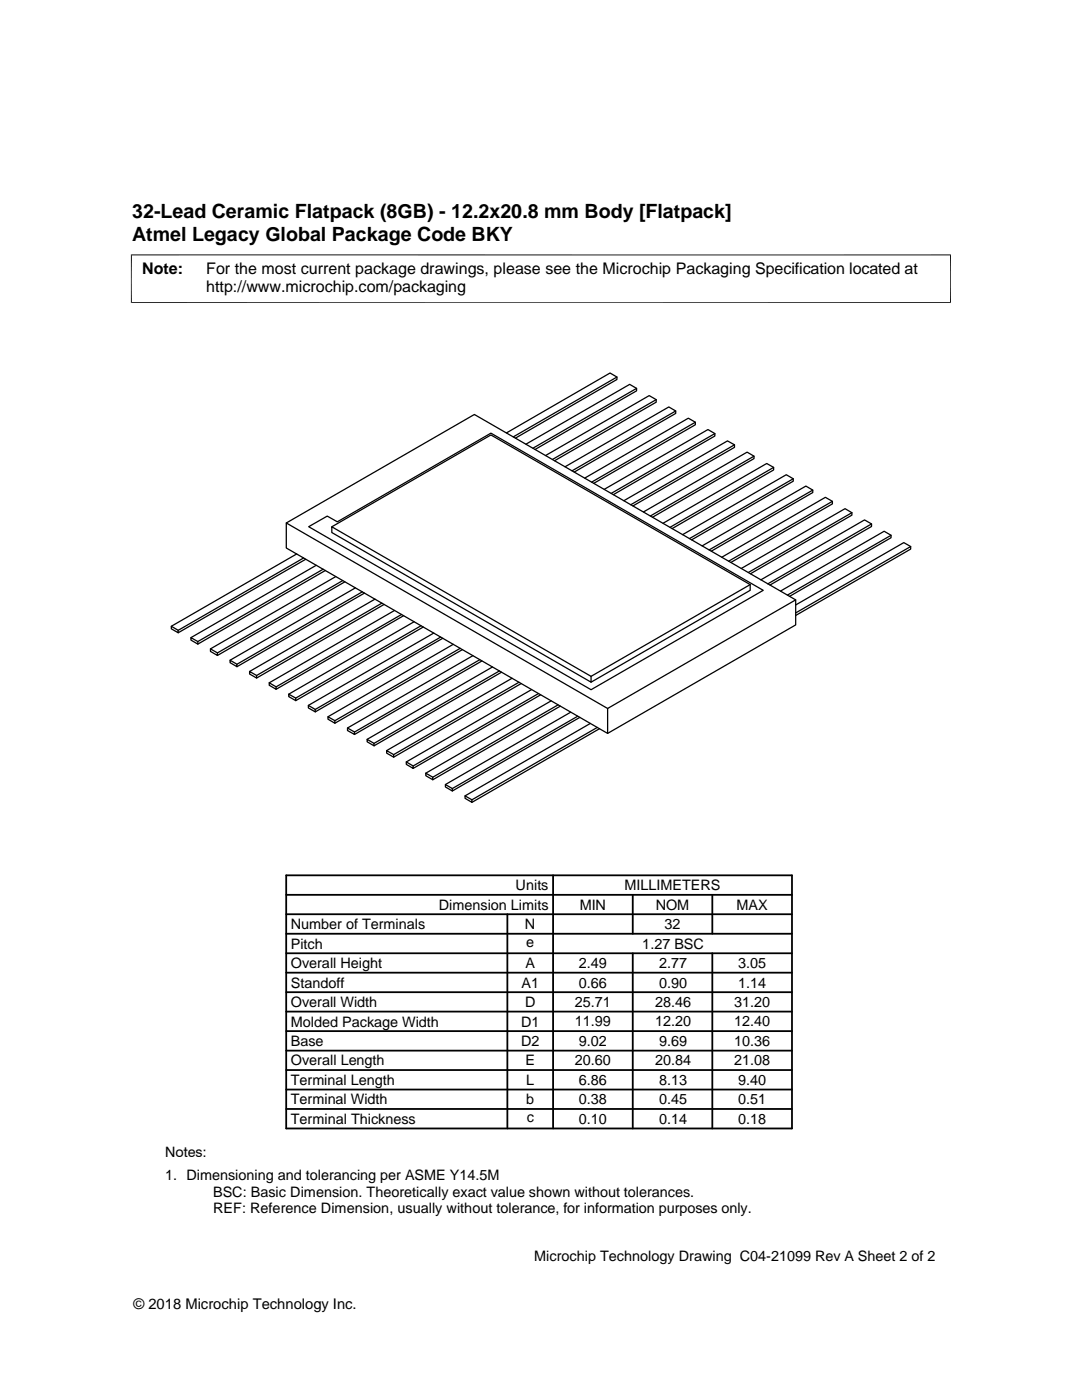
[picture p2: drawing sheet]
<svg xmlns="http://www.w3.org/2000/svg" width="216mm" height="279mm" viewBox="0 0 216 279" stroke-linecap="round" stroke-linejoin="round" font-family="sans-serif">
<defs><g id="words">
<g font-size="3.9">
<text x="26.4" y="43.5">32-Lead Ceramic Flatpack (8GB) - 12.2x20.8 mm Body [Flatpack]</text>
<text x="26.4" y="48">Atmel Legacy Global Package Code BKY</text>
</g>
<g font-size="3.2">
<text x="28.4" y="54.6">Note:</text>
<text x="41.1" y="58.3">http://www.microchip.com/packaging</text>
<text x="41.1" y="54.6">For the most current package drawings, please see the Microchip Packaging Specification located at</text>
</g>
<g font-size="2.9">
<text x="102.9" y="177.7">Units</text>
<text x="124.6" y="177.7">MILLIMETERS</text>
<text x="58" y="185.4">Number of Terminals</text>
<text x="87.6" y="181.5">Dimension Limits</text>
<text x="104.8" y="185.4">N</text>
<text x="115.7" y="181.5">MIN</text>
<text x="130.8" y="181.5">NOM</text>
<text x="132.6" y="185.4">32</text>
<text x="147" y="181.5">MAX</text>
<text x="58" y="189.3">Pitch</text>
<text x="105" y="189">e</text>
<text x="128.2" y="189.3">1.27 BSC</text>
<text x="58" y="193.2">Overall Height</text>
<text x="58" y="197.1">Standoff</text>
<text x="104.1" y="197.1">A1</text>
<text x="104.8" y="193.2">A</text>
<text x="115.5" y="193.2">2.49</text>
<text x="115.5" y="197.1">0.66</text>
<text x="131.5" y="197.1">0.90</text>
<text x="131.5" y="193.2">2.77</text>
<text x="147.3" y="193.2">3.05</text>
<text x="147.3" y="197.1">1.14</text>
<text x="58" y="201">Overall Width</text>
<text x="104.8" y="201">D</text>
<text x="114.7" y="201">25.71</text>
<text x="130.7" y="201">28.46</text>
<text x="146.5" y="201">31.20</text>
<text x="58" y="204.9">Molded Package Width</text>
<text x="58" y="208.7">Base</text>
<text x="104" y="208.8">D2</text>
<text x="104" y="204.9">D1</text>
<text x="114.7" y="204.9">11.99</text>
<text x="115.5" y="208.7">9.02</text>
<text x="130.7" y="204.9">12.20</text>
<text x="131.5" y="208.7">9.69</text>
<text x="146.5" y="204.9">12.40</text>
<text x="146.5" y="208.7">10.36</text>
<text x="58" y="212.6">Overall Length</text>
<text x="104.8" y="212.6">E</text>
<text x="114.7" y="212.6">20.60</text>
<text x="130.7" y="212.6">20.84</text>
<text x="146.5" y="212.6">21.08</text>
<text x="58" y="216.5">Terminal Length</text>
<text x="58" y="220.4">Terminal Width</text>
<text x="105" y="216.5">L</text>
<text x="105" y="220.4">b</text>
<text x="115.5" y="220.4">0.38</text>
<text x="115.5" y="216.5">6.86</text>
<text x="131.5" y="220.4">0.45</text>
<text x="131.5" y="216.5">8.13</text>
<text x="147.3" y="220.4">0.51</text>
<text x="147.3" y="216.5">9.40</text>
<text x="58" y="224.3">Terminal Thickness</text>
<text x="105.1" y="224">c</text>
<text x="115.5" y="224.3">0.10</text>
<text x="131.5" y="224.3">0.14</text>
<text x="147.3" y="224.3">0.18</text>
<text x="32.9" y="230.9">Notes:</text>
<text x="32.9" y="235.5">1. Dimensioning and tolerancing per ASME Y14.5M</text>
<text x="42.5" y="238.8">BSC: Basic Dimension. Theoretically exact value shown without tolerances.</text>
<text x="42.5" y="242.2">REF: Reference Dimension, usually without tolerance, for information purposes only.</text>
<text x="106.6" y="251.7">Microchip Technology Drawing C04-21099 Rev A Sheet 2 of 2</text>
<text x="26.6" y="261.3">© 2018 Microchip Technology Inc.</text>
</g>
</g></defs>
<g fill="none" stroke="#000" stroke-width=".25">
<path d="M123.1 75.2l-20.7 12M127 77.5l-20.7 12M130.9 79.8l-20.7 11.9M101 86.4l20.7-12 1.4 .8v.5l-20.3 11.7M104.9 88.6l20.7-11.9 1.4 .8v.5l-20.2 11.7M108.9 90.9l20.6-11.9 1.4 .8v.5l-20.2 11.6M112.8 93.2l20.7-12 1.3 .8v.5l-20.2 11.7M116.7 95.4l20.7-11.9 1.3 .8v.5l-20.2 11.7M120.6 97.7l20.7-12 1.3 .8v.5l-20.2 11.7M124.5 99.9l20.7-11.9 1.4 .8v.5l-20.3 11.7M134.8 82l-20.6 12M138.7 84.3l-20.7 11.9"/>
<path d="M142.6 86.5l-20.6 12M146.6 88.8l-20.7 11.9M150.5 91l-20.7 12M154.4 93.3l-20.7 11.9M158.3 95.5l-20.7 12M162.2 97.8l-20.7 11.9M57.1 104.4l64.1 37v5l-64.1-37zM57.1 104.4l37.6-21.7 64.1 37v5l-37.6 21.7M59.2 110.6l-25 14.4M60.6 111.4l-25 14.4M61 111.6l-25.4 14.7M61.6 105.1l3.7-2.1 2 1.1 30.7-17.7 54.3 31.4-34.4 19.8z"/>
<path d="M63.1 112.8l-25 14.5M64.5 113.6l-25 14.4M64.9 113.9l-25.4 14.6M66.2 105.1l51.7 29.9v1.1l-51.7-29.8zM66.2 105.1l31.8-18.3 51.7 29.9v1.1l-31.8 18.3M67 115.1l-25 14.4M68.4 115.9l-25 14.4M68.8 116.1l-25.4 14.7M70.9 117.3l-25 14.5M72.3 118.1l-25 14.5M72.7 118.4l-25.4 14.7M74.8 119.6l-25 14.4"/>
<path d="M128.4 102.2l20.7-12 1.4 .8v.5l-20.3 11.7M132.3 104.4l20.7-11.9 1.4 .8v.5l-20.3 11.7M136.2 106.7l20.7-12 1.4 .8v.5l-20.3 11.7M140.1 108.9l20.7-11.9 1.4 .8v.5l-20.3 11.7M144 111.2l20.7-11.9 1.4 .8v.5l-20.3 11.6M147.9 113.5l20.7-12 1.4 .8v.5l-20.3 11.7M149.7 116.7l-31.8 18.3M151.8 115.7l20.7-11.9 1.4 .8v.5l-20.3 11.7M155.7 118l20.7-12 1.4 .8v.5l-20.3 11.7M158.8 119.7l-37.6 21.7M166.1 100.1l-20.7 11.9M170 102.3l-20.7 12"/>
<path d="M173.9 104.6l-20.7 11.9M177.8 106.8l-20.7 12M181.7 109.1l-22.9 13.2M34.2 125l1.4 .8v.5l-1.4-.8zM38.1 127.3l1.4 .7v.5l-1.4-.8zM42 129.5l1.4 .8v.5l-1.4-.8zM45.9 131.8l1.4 .8v.5l-1.4-.9zM49.8 134l1.4 .8v.5l-1.4-.8zM53.7 136.3l1.4 .8v.5l-1.4-.8zM57.6 138.5l1.4 .8v.5l-1.4-.8zM76.2 120.4l-25 14.4M76.6 120.6l-25.4 14.7"/>
<path d="M78.7 121.8l-25 14.5M80.1 122.6l-25 14.5M80.5 122.9l-25.4 14.7M82.6 124.1l-25 14.4M84 124.9l-25 14.4M84.5 125.1l-25.5 14.7M86.6 126.3l-25.1 14.5M87.9 127.1l-25 14.5M88.3 127.4l-25.4 14.7M90.4 128.6l-25 14.4M91.8 129.4l-25 14.4M92.3 129.6l-25.5 14.7"/>
<path d="M94.4 130.9l-25.1 14.4M95.7 131.7l-25 14.4M96.2 131.9l-25.5 14.7M98.3 133.1l-25 14.5M99.7 133.9l-25.1 14.5M100.1 134.2l-25.5 14.6M102.2 135.4l-25 14.4M103.5 136.2l-25 14.4M104 136.4l-25.5 14.7M106.1 137.6l-25 14.5M107.5 138.4l-25.1 14.5M107.9 138.7l-25.5 14.7"/>
<path d="M110 139.9l-25 14.4M158.8 120.7l21.5-12.4 1.4 .8v.5l-22.9 13.2M61.5 140.8l1.4 .8v.5l-1.4-.8zM65.4 143l1.4 .8v.5l-1.4-.8zM69.3 145.3l1.4 .8v.5l-1.4-.8zM73.3 147.6l1.3 .8v.4l-1.3-.8zM77.2 149.8l1.3 .8v.5l-1.3-.8zM81.1 152.1l1.3 .8v.5l-1.3-.9zM85 154.3l1.4 .8v.5l-1.4-.8zM88.9 156.6l1.4 .8v.5l-1.4-.8zM92.8 158.8l1.4 .8v.5l-1.4-.8zM111.4 140.7l-25 14.4"/>
<path d="M111.8 140.9l-25.4 14.7M113.9 142.1l-25 14.5M115.3 142.9l-25 14.5M115.7 143.2l-25.4 14.7M117.8 144.4l-25 14.4M119.2 145.2l-25 14.4M119.6 145.4l-25.4 14.7"/>
</g>
<path d="M26.1 50.9h163.7M26.2 50.8v9.7M189.7 50.8v9.7M26.1 60.4h163.7" fill="none" stroke="#000" stroke-width=".2"/>
<g fill="none" stroke="#000" stroke-width=".36">
<path d="M57.1 178.6h100.9M57.1 174.7h100.9v50.5h-100.9zM110.4 174.7v50.5M126.3 178.6v7.8M142.1 178.6v7.8M57.1 194.1h100.9M57.1 190.2h100.9M57.1 186.4h100.9M57.1 182.5h100.9M57.1 198h100.9M101.2 182.5v42.7M126.3 190.2v35"/>
<path d="M142.1 190.2v35M57.1 205.8h100.9M57.1 201.9h100.9M57.1 213.6h100.9M57.1 217.4h100.9M57.1 209.7h100.9M57.1 221.3h100.9"/>
</g>
<use href="#words"/>
</svg>
